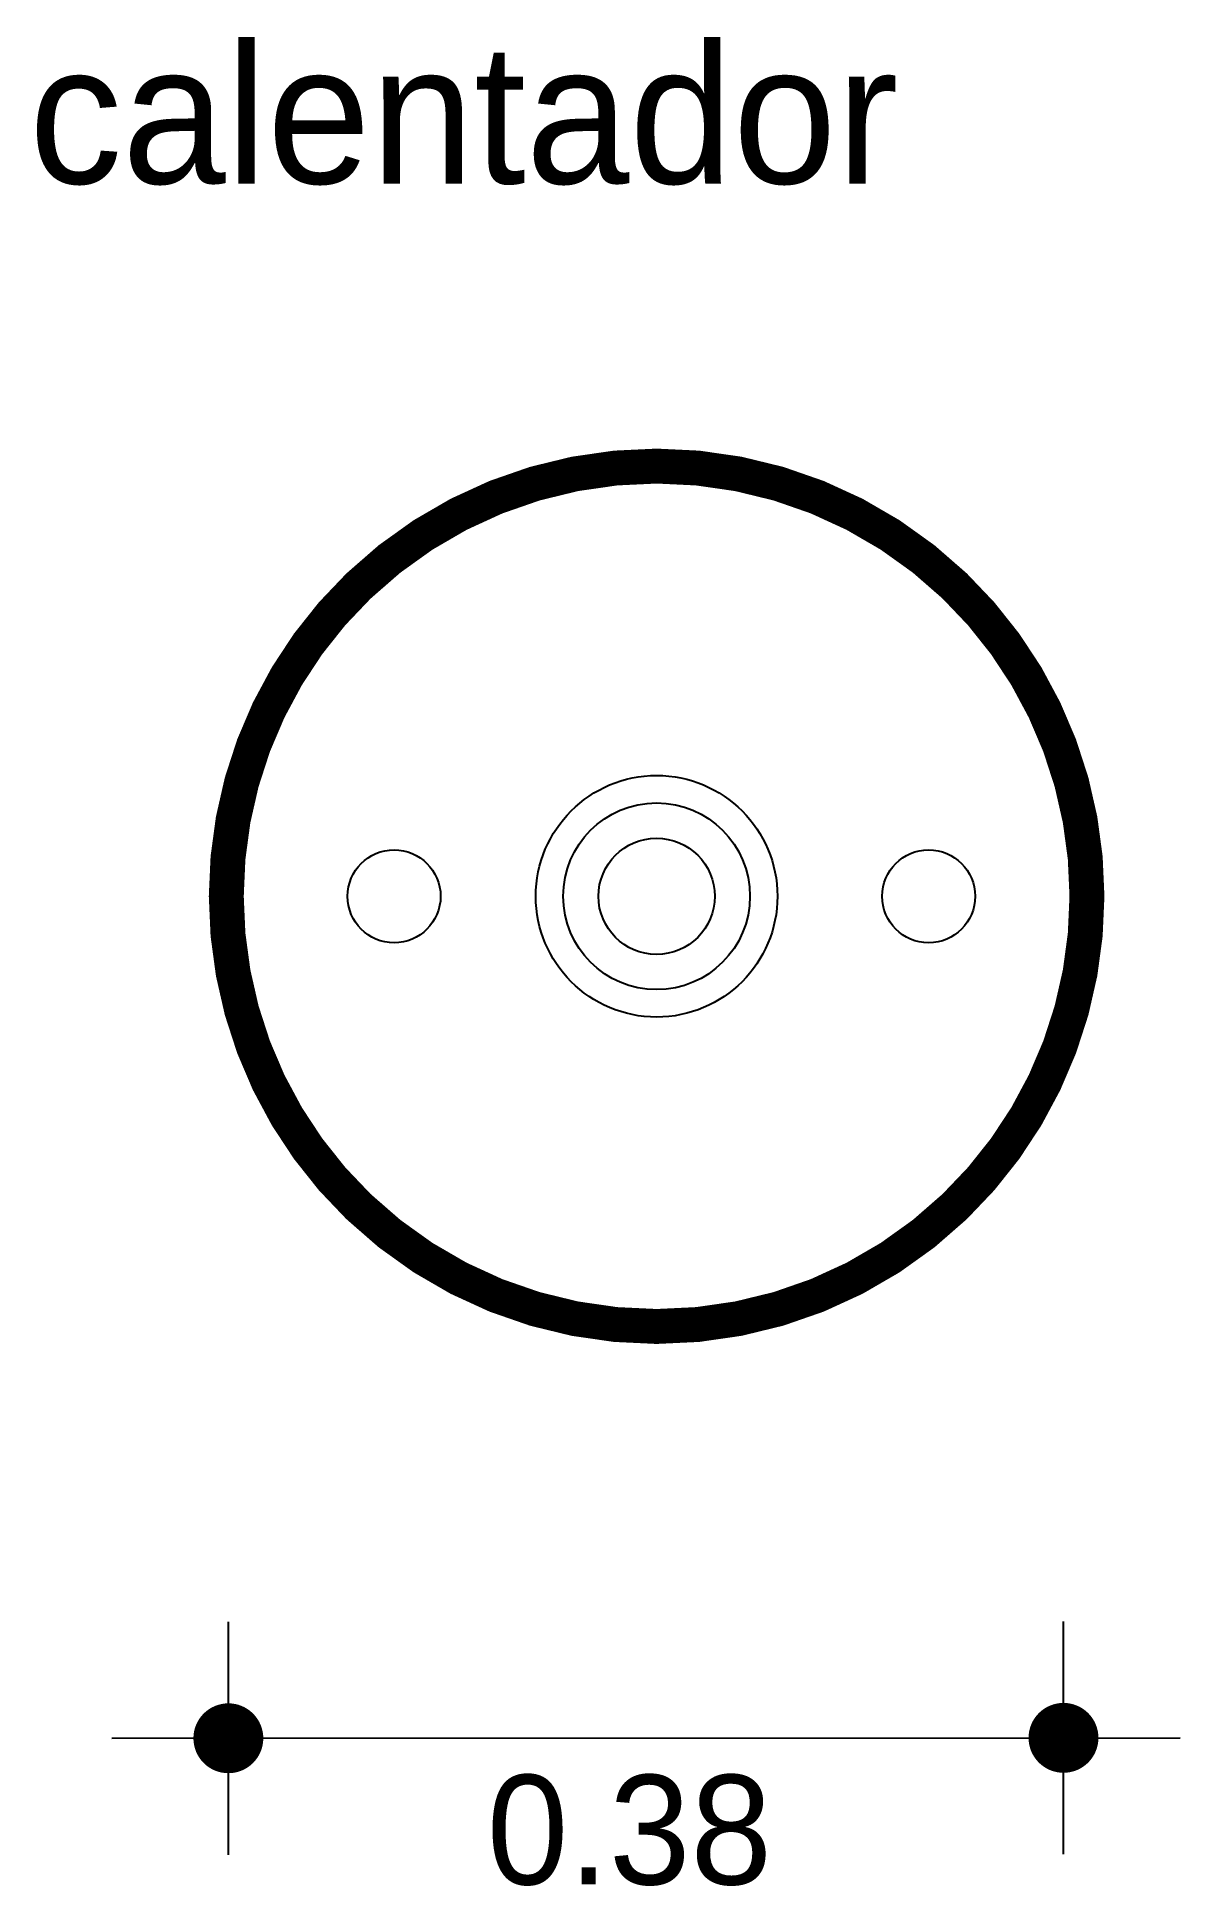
# Model space of a CAD drawing. Extents: x 1.967 to 2.458, y 4.869 to 5.663.
import ezdxf

# ---------------------------------------------------------------- set-up
doc = ezdxf.new("R2010")
doc.units = 0
doc.header["$MEASUREMENT"] = 0
for name, color, linetype in [('BORDE', 2, 'CONTINUOUS'), ('COTAS', 6, 'CONTINUOUS'), ('DIBUJO', 5, 'CONTINUOUS'), ('TEXTO', 4, 'CONTINUOUS')]:
    doc.layers.add(name, color=color, linetype=linetype)

msp = doc.modelspace()

# ---------------------------------------------------------------- linework, layer by layer
at = {"layer": 'BORDE', "const_width": 0.015}
msp.add_lwpolyline([(2.10526, 5.42686, -0.193628), (2.23317, 5.47833, -0.193628), (2.36108, 5.42686, -0.204208), (2.41786, 5.29364, -0.204208), (2.36108, 5.16042, -0.193628), (2.23317, 5.10896, -0.193628), (2.10526, 5.16042, -0.204208), (2.04849, 5.29364, -0.204208)], format="xyb", close=True, dxfattribs=at)
at = {"layer": 'COTAS'}
for p, q in [((2.04938, 4.88218), (2.04938, 4.98218)), ((2.40779, 4.88236), (2.40779, 4.98236)), ((1.99938, 4.93218), (2.45779, 4.93236))]:
    msp.add_line(p, q, dxfattribs=at)
at = {"layer": 'COTAS', "const_width": 0.015}
for points in [[(2.04188, 4.93218, 1), (2.05688, 4.93218, 1)], [(2.40029, 4.93236, 1), (2.41529, 4.93236, 1)]]:
    msp.add_lwpolyline(points, format="xyb", close=True, dxfattribs=at)
at = {"layer": 'DIBUJO'}
for centre, radius in [((2.23317, 5.29364), 0.18631), ((2.23317, 5.29364), 0.05186), ((2.23317, 5.29364), 0.04007), ((2.23317, 5.29364), 0.02495), ((2.12051, 5.29364), 0.01996), ((2.34991, 5.29364), 0.01996)]:
    msp.add_circle(centre, radius, dxfattribs=at)

# ---------------------------------------------------------------- texts
at = {"layer": 'COTAS'}
msp.add_text('0.38', height=0.04702, dxfattribs=at).set_placement((2.1603, 4.86942))
at = {"layer": 'TEXTO'}
msp.add_text('calentador', height=0.059746, dxfattribs=at).set_placement((1.96386, 5.59961))

doc.saveas('drawing.dxf')
